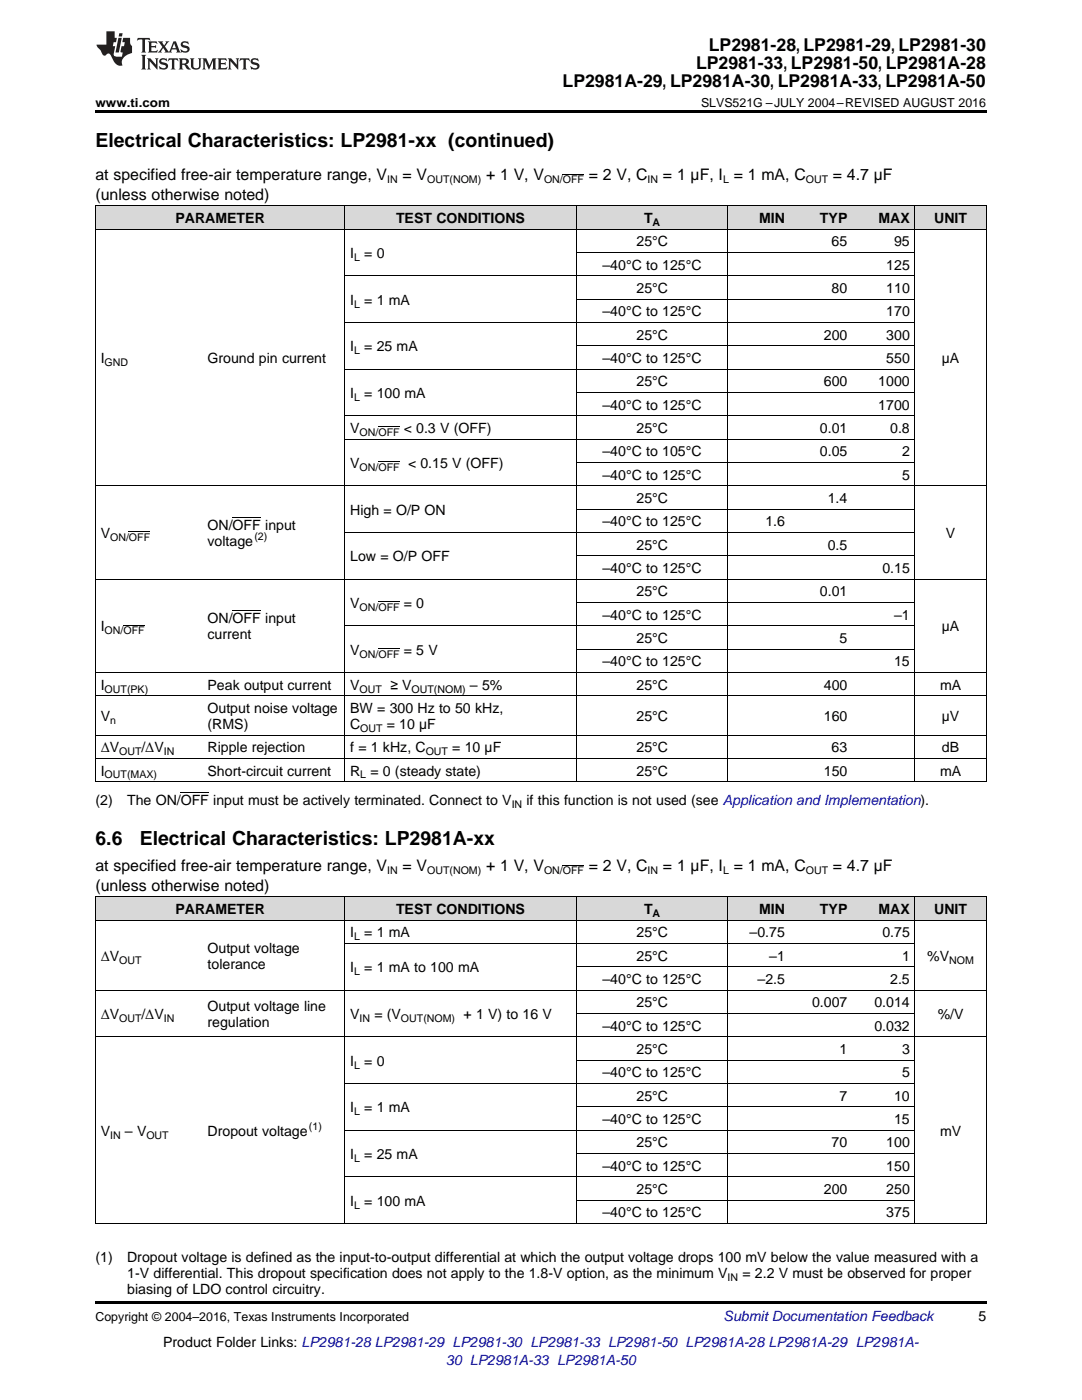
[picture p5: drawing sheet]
<svg xmlns="http://www.w3.org/2000/svg" width="216mm" height="279mm" viewBox="0 0 216 279" stroke-linecap="round" stroke-linejoin="round" font-family="sans-serif">
<defs><g id="words">
<g font-size="3.9">
<text x="19" y="29.3">Electrical Characteristics: LP2981-xx (continued)</text>
<text x="19" y="168.7">6.6</text>
<text x="27.9" y="168.7">Electrical Characteristics: LP2981A-xx</text>
</g>
<g font-size="3.5">
<text x="141.4" y="10.2">LP2981-28, LP2981-29, LP2981-30</text>
<text x="112.3" y="17.3">LP2981A-29, LP2981A-30, LP2981A-33, LP2981A-50</text>
<text x="138.9" y="13.8">LP2981-33, LP2981-50, LP2981A-28</text>
</g>
<g font-size="3.2">
<text x="19" y="36">at specified free-air temperature range, V</text>
<text x="80.3" y="36">= V</text>
<text x="97" y="36">+ 1 V, V</text>
<text x="117.5" y="36">= 2 V, C</text>
<text x="132.3" y="36">= 1 µF, I = 1 mA, C</text>
<text x="166.2" y="36">= 4.7 µF</text>
<text x="19" y="39.9">(unless otherwise noted)</text>
<text x="19" y="173.9">at specified free-air temperature range, V</text>
<text x="80.3" y="173.9">= V</text>
<text x="97" y="173.9">+ 1 V, V</text>
<text x="117.5" y="173.9">= 2 V, C</text>
<text x="132.3" y="173.9">= 1 µF, I = 1 mA, C</text>
<text x="166.2" y="173.9">= 4.7 µF</text>
<text x="19" y="177.8">(unless otherwise noted)</text>
</g>
<g font-size="2.8">
<text x="35" y="44.5">PARAMETER</text>
<text x="79" y="44.5">TEST CONDITIONS</text>
<text x="128.5" y="44.5">T</text>
<text x="151.5" y="44.5">MIN</text>
<text x="163.6" y="44.5">TYP</text>
<text x="175.3" y="44.5">MAX</text>
<text x="186.4" y="44.5">UNIT</text>
<text x="69.9" y="51.5">I</text>
<text x="72.7" y="51.5">= 0</text>
<text x="120.2" y="53.8">–40°C to 125°C</text>
<text x="127" y="49.2">25°C</text>
<text x="165.9" y="49.2">65</text>
<text x="176.8" y="53.8">125</text>
<text x="178.4" y="49.2">95</text>
<text x="127" y="58.5">25°C</text>
<text x="165.9" y="58.5">80</text>
<text x="176.8" y="58.5">110</text>
<text x="69.9" y="60.8">I</text>
<text x="72.7" y="60.8">= 1 mA</text>
<text x="120.2" y="63.1">–40°C to 125°C</text>
<text x="176.8" y="63.1">170</text>
<text x="69.9" y="70.1">I</text>
<text x="72.7" y="70.1">= 25 mA</text>
<text x="127" y="67.8">25°C</text>
<text x="164.4" y="67.8">200</text>
<text x="176.8" y="67.8">300</text>
<text x="20.1" y="72.5">I</text>
<text x="41.4" y="72.5">Ground pin current</text>
<text x="120.2" y="72.5">–40°C to 125°C</text>
<text x="127" y="77.1">25°C</text>
<text x="164.4" y="77.1">600</text>
<text x="175.3" y="77.1">1000</text>
<text x="176.8" y="72.5">550</text>
<text x="187.9" y="72.5">µA</text>
<text x="69.9" y="79.4">I</text>
<text x="72.7" y="79.4">= 100 mA</text>
<text x="120.2" y="81.8">–40°C to 125°C</text>
<text x="175.3" y="81.8">1700</text>
<text x="69.9" y="86.4">V</text>
<text x="80.6" y="86.4">&lt; 0.3 V (OFF)</text>
<text x="127" y="86.4">25°C</text>
<text x="163.6" y="86.4">0.01</text>
<text x="177.6" y="86.4">0.8</text>
<text x="69.9" y="93.4">V</text>
<text x="81.4" y="93.4">&lt; 0.15 V (OFF)</text>
<text x="120.2" y="91.1">–40°C to 105°C</text>
<text x="120.2" y="95.7">–40°C to 125°C</text>
<text x="163.6" y="91.1">0.05</text>
<text x="180" y="91.1">2</text>
<text x="180" y="95.7">5</text>
<text x="127" y="100.4">25°C</text>
<text x="165.2" y="100.4">1.4</text>
<text x="20.1" y="107.4">V</text>
<text x="41.4" y="105.8">ON/OFF input</text>
<text x="69.9" y="102.7">High = O/P ON</text>
<text x="120.2" y="105.1">–40°C to 125°C</text>
<text x="152.7" y="105.1">1.6</text>
<text x="188.7" y="107.4">V</text>
<text x="41.4" y="109">voltage</text>
<text x="69.9" y="112">Low = O/P OFF</text>
<text x="127" y="109.7">25°C</text>
<text x="165.2" y="109.7">0.5</text>
<text x="120.2" y="114.4">–40°C to 125°C</text>
<text x="127" y="119">25°C</text>
<text x="163.6" y="119">0.01</text>
<text x="176.1" y="114.4">0.15</text>
<text x="41.4" y="124.4">ON/OFF input</text>
<text x="69.9" y="121.4">V</text>
<text x="80.6" y="121.4">= 0</text>
<text x="120.2" y="123.7">–40°C to 125°C</text>
<text x="178.4" y="123.7">–1</text>
<text x="20.1" y="126">I</text>
<text x="41.4" y="127.6">current</text>
<text x="69.9" y="130.7">V</text>
<text x="80.6" y="130.7">= 5 V</text>
<text x="127" y="128.3">25°C</text>
<text x="167.5" y="128.3">5</text>
<text x="187.9" y="126">µA</text>
<text x="20.1" y="137.7">I</text>
<text x="41.4" y="137.7">Peak output current</text>
<text x="69.9" y="137.7">V</text>
<text x="77.9" y="137.7">≥ V</text>
<text x="93.8" y="137.7">– 5%</text>
<text x="120.2" y="133">–40°C to 125°C</text>
<text x="127" y="137.7">25°C</text>
<text x="164.4" y="137.7">400</text>
<text x="178.4" y="133">15</text>
<text x="187.6" y="137.7">mA</text>
<text x="20.1" y="143.9">V</text>
<text x="41.4" y="142.3">Output noise voltage</text>
<text x="69.9" y="142.3">BW = 300 Hz to 50 kHz,</text>
<text x="127" y="143.9">25°C</text>
<text x="164.4" y="143.9">160</text>
<text x="187.9" y="143.9">µV</text>
<text x="41.4" y="145.5">(RMS)</text>
<text x="69.9" y="145.5">C</text>
<text x="77.2" y="145.5">= 10 µF</text>
<text x="20.1" y="150.1">ΔV</text>
<text x="20.1" y="154.8">I</text>
<text x="28.2" y="150.1">/ΔV</text>
<text x="41.4" y="150.1">Ripple rejection</text>
<text x="41.4" y="154.8">Short-circuit current</text>
<text x="69.9" y="150.1">f = 1 kHz, C</text>
<text x="69.9" y="154.8">R</text>
<text x="73.9" y="154.8">= 0 (steady state)</text>
<text x="90.2" y="150.1">= 10 µF</text>
<text x="127" y="150.1">25°C</text>
<text x="127" y="154.8">25°C</text>
<text x="164.4" y="154.8">150</text>
<text x="165.9" y="150.1">63</text>
<text x="187.6" y="154.8">mA</text>
<text x="188" y="150.1">dB</text>
<text x="19" y="160.7">(2)</text>
<text x="25.4" y="160.7">The ON/OFF input must be actively terminated. Connect to V</text>
<text x="105.1" y="160.7">if this function is not used (see Application and Implementation).</text>
<text x="35" y="182.4">PARAMETER</text>
<text x="79" y="182.4">TEST CONDITIONS</text>
<text x="128.5" y="182.4">T</text>
<text x="151.5" y="182.4">MIN</text>
<text x="163.6" y="182.4">TYP</text>
<text x="175.3" y="182.4">MAX</text>
<text x="186.4" y="182.4">UNIT</text>
<text x="20.1" y="191.7">ΔV</text>
<text x="41.4" y="190.1">Output voltage</text>
<text x="69.9" y="187.1">I</text>
<text x="72.7" y="187.1">= 1 mA</text>
<text x="127" y="187.1">25°C</text>
<text x="127" y="191.7">25°C</text>
<text x="149.6" y="187.1">–0.75</text>
<text x="153.5" y="191.7">–1</text>
<text x="176.1" y="187.1">0.75</text>
<text x="180" y="191.7">1</text>
<text x="185" y="191.7">%V</text>
<text x="41.4" y="193.3">tolerance</text>
<text x="69.9" y="194.1">I</text>
<text x="72.7" y="194.1">= 1 mA to 100 mA</text>
<text x="120.2" y="196.4">–40°C to 125°C</text>
<text x="151.2" y="196.4">–2.5</text>
<text x="177.6" y="196.4">2.5</text>
<text x="20.1" y="203.4">ΔV</text>
<text x="28.2" y="203.4">/ΔV</text>
<text x="41.4" y="201.8">Output voltage line</text>
<text x="69.9" y="203.4">V</text>
<text x="74.7" y="203.4">= (V</text>
<text x="92.5" y="203.4">+ 1 V) to 16 V</text>
<text x="127" y="201">25°C</text>
<text x="162" y="201">0.007</text>
<text x="174.5" y="201">0.014</text>
<text x="187.1" y="203.4">%/V</text>
<text x="41.4" y="205">regulation</text>
<text x="120.2" y="205.7">–40°C to 125°C</text>
<text x="174.5" y="205.7">0.032</text>
<text x="69.9" y="212.7">I</text>
<text x="72.7" y="212.7">= 0</text>
<text x="120.2" y="215">–40°C to 125°C</text>
<text x="127" y="210.4">25°C</text>
<text x="167.5" y="210.4">1</text>
<text x="180" y="210.4">3</text>
<text x="180" y="215">5</text>
<text x="127" y="219.7">25°C</text>
<text x="167.5" y="219.7">7</text>
<text x="178.4" y="219.7">10</text>
<text x="20.1" y="226.7">V</text>
<text x="24.9" y="226.7">– V</text>
<text x="41.4" y="226.7">Dropout voltage</text>
<text x="69.9" y="222">I</text>
<text x="72.7" y="222">= 1 mA</text>
<text x="120.2" y="224.3">–40°C to 125°C</text>
<text x="178.4" y="224.3">15</text>
<text x="187.6" y="226.7">mV</text>
<text x="69.9" y="231.3">I</text>
<text x="72.7" y="231.3">= 25 mA</text>
<text x="120.2" y="233.6">–40°C to 125°C</text>
<text x="127" y="229">25°C</text>
<text x="165.9" y="229">70</text>
<text x="176.8" y="229">100</text>
<text x="176.8" y="233.6">150</text>
<text x="127" y="238.3">25°C</text>
<text x="164.4" y="238.3">200</text>
<text x="176.8" y="238.3">250</text>
<text x="69.9" y="240.6">I</text>
<text x="72.7" y="240.6">= 100 mA</text>
<text x="120.2" y="243">–40°C to 125°C</text>
<text x="176.8" y="243">375</text>
<text x="19" y="251.9">(1)</text>
<text x="25.4" y="251.9">Dropout voltage is defined as the input-to-output differential at which the output voltage drops 100 mV below the value measured with a</text>
<text x="25.4" y="255.1">1-V differential. This dropout specification does not apply to the 1.8-V option, as the minimum V</text>
<text x="148.2" y="255.1">= 2.2 V must be observed for proper</text>
<text x="25.4" y="258.2">biasing of LDO control circuitry.</text>
<text x="195.3" y="263.6">5</text>
<text x="32.6" y="268.9">Product Folder Links: LP2981-28 LP2981-29 LP2981-30 LP2981-33 LP2981-50 LP2981A-28 LP2981A-29 LP2981A-</text>
</g>
<g font-size="2.8" fill="#0000c8">
<text x="144.4" y="263.6">Submit Documentation Feedback</text>
<text x="89" y="272.4">30 LP2981A-33 LP2981A-50</text>
</g>
<g font-size="2.5">
<text x="19" y="21.4">www.ti.com</text>
<text x="139.9" y="21.4">SLVS521G –JULY 2004–REVISED AUGUST 2016</text>
<text x="19" y="263.6">Copyright © 2004–2016, Texas Instruments Incorporated</text>
</g>
<g font-size="2.1">
<text x="77.3" y="36.6">IN</text>
<text x="85.2" y="36.6">OUT(NOM)</text>
<text x="108.5" y="36.6">ON/OFF</text>
<text x="129.2" y="36.6">IN</text>
<text x="144.3" y="36.6">L</text>
<text x="160.8" y="36.6">OUT</text>
<text x="130.2" y="45.1">A</text>
<text x="70.7" y="52.1">L</text>
<text x="70.7" y="61.4">L</text>
<text x="70.7" y="70.7">L</text>
<text x="20.9" y="73">GND</text>
<text x="70.7" y="80">L</text>
<text x="71.8" y="87">ON/OFF</text>
<text x="71.8" y="94">ON/OFF</text>
<text x="22" y="107.9">ON/OFF</text>
<text x="50.8" y="107.8">(2)</text>
<text x="71.8" y="121.9">ON/OFF</text>
<text x="20.9" y="126.6">ON/OFF</text>
<text x="71.8" y="131.2">ON/OFF</text>
<text x="20.9" y="138.2">OUT(PK)</text>
<text x="71.8" y="138.2">OUT</text>
<text x="82.1" y="138.2">OUT(NOM)</text>
<text x="22" y="144.5">n</text>
<text x="71.9" y="146">OUT</text>
<text x="20.9" y="155.4">OUT(MAX)</text>
<text x="23.8" y="150.7">OUT</text>
<text x="32.7" y="150.7">IN</text>
<text x="71.9" y="155.4">L</text>
<text x="84.9" y="150.7">OUT</text>
<text x="102.1" y="161.2">IN</text>
<text x="77.3" y="174.5">IN</text>
<text x="85.2" y="174.5">OUT(NOM)</text>
<text x="108.5" y="174.5">ON/OFF</text>
<text x="129.2" y="174.5">IN</text>
<text x="144.3" y="174.5">L</text>
<text x="160.8" y="174.5">OUT</text>
<text x="130.2" y="183">A</text>
<text x="70.7" y="187.6">L</text>
<text x="23.8" y="192.3">OUT</text>
<text x="70.7" y="194.6">L</text>
<text x="189.4" y="192.3">NOM</text>
<text x="23.8" y="203.9">OUT</text>
<text x="32.7" y="203.9">IN</text>
<text x="71.8" y="203.9">IN</text>
<text x="80" y="203.9">OUT(NOM)</text>
<text x="70.7" y="213.3">L</text>
<text x="22" y="227.2">IN</text>
<text x="29.2" y="227.2">OUT</text>
<text x="61.6" y="225.5">(1)</text>
<text x="70.7" y="222.6">L</text>
<text x="70.7" y="231.9">L</text>
<text x="70.7" y="241.2">L</text>
<text x="145.2" y="255.6">IN</text>
</g>
</g></defs>
<g fill="#d8d8d8">
<path d="M19 179h21.4v4.7h-21.4z"/>
<path d="M40.4 179h28.4v4.7h-28.4z"/>
<path d="M68.8 179h23.1v4.7h-23.1z"/>
<path d="M91.9 179h23.1v4.7h-23.1z"/>
<path d="M115 179h30.3v4.7h-30.3z"/>
<path d="M145.3 179h12.4v4.7h-12.4z"/>
<path d="M157.7 179h12.5v4.7h-12.5z"/>
<path d="M170.2 179h12.4v4.7h-12.4z"/>
<path d="M182.6 179h14.2v4.7h-14.2z"/>
<path d="M19 41.1h21.4v4.7h-21.4z"/>
<path d="M40.4 41.1h28.4v4.7h-28.4z"/>
<path d="M68.8 41.1h23.1v4.7h-23.1z"/>
<path d="M91.9 41.1h23.1v4.7h-23.1z"/>
<path d="M115 41.1h30.3v4.7h-30.3z"/>
<path d="M145.3 41.1h12.4v4.7h-12.4z"/>
<path d="M157.7 41.1h12.5v4.7h-12.5z"/>
<path d="M170.2 41.1h12.4v4.7h-12.4z"/>
<path d="M182.6 41.1h14.2v4.7h-14.2z"/>
</g>
<path d="M19 22h177.8v.5h-177.8zM19 259.7h177.8v.5h-177.8z" fill="#000"/>
<g fill="none" stroke="#000" stroke-width=".2">
<path d="M19 41.1h177.8v115M19 45.7h177.8M19.1 41.1v115M68.8 41.1v115M68.8 55.1h113.8M115 41.1v115M115 59.7h67.6M115 50.4h67.6M145.2 41.1v115M182.5 41.1v115M68.8 73.7h113.8M68.8 64.4h113.8"/>
<path d="M115 78.3h67.6M115 69h67.6M19 97h177.8M68.8 87.6h113.8M68.8 83h113.8M115 92.3h67.6M19 115.6h177.8M68.8 106.3h113.8M115 110.9h67.6M115 101.6h67.6M19 138.9h177.8M19 134.2h177.8"/>
<path d="M68.8 124.9h113.8M115 129.6h67.6M115 120.2h67.6M19 156h177.8M19 151.4h177.8M19 146.7h177.8M19 179h177.8v65.2M19.1 179v65.2M68.8 179v65.2M115 179v65.2M145.2 179v65.2M182.5 179v65.2"/>
<path d="M19 197.6h177.8M19 183.6h177.8M68.8 188.3h113.8M115 193h67.6M19 206.9h177.8M68.8 216.2h113.8M115 211.6h67.6M115 202.3h67.6M68.8 234.9h113.8M68.8 225.5h113.8M115 239.5h67.6M115 230.2h67.6"/>
<path d="M115 220.9h67.6M19 244.2h177.8"/>
</g>
<g fill="#231f20">
<path d="M27.5 7.6l-.1 .5 .4-.2h.6v.1v2.1l-.2 .4h1l-.3-.4v-2.1l.1-.1h.5l.5 .2-.2-.5zM29.5 8.3l.2 .3v1.5l-.2 .4h1.8l.2-.6a1.04 1.04 0 0 1-1.3 .2v-.7h.6l.3 .2v-.6l-.3 .2h-.6v-.6l.8-.1 .4 .3-.2-.5zM31.5 8.3l.9 1.1-.9 1.1h.8l-.2-.2 .5-.7 .4 .7-.2 .2h1.5l-.1-.2 .1-.4h.9l.1 .4-.2 .2h1l-.3-.3-.7-1.9h-.5l-.9 2-.8-1 .9-1h-.8l.1 .3-.3 .5-.4-.6 .2-.2zM34.7 8.6l.4 1h-.7zM36.3 8.4a.63 .63 0 0 0-.2 .7 .63 .63 0 0 0 .6 .4l.6 .2 .1 .2a.75 .75 0 0 1-.7 .4 .75 .75 0 0 1-.6-.5l.1 .7 .1-.1a1.11 1.11 0 0 0 1.5-.6 1.13 1.13 0 0 0-1.2-.8l-.1-.4a1.04 1.04 0 0 1 1.2 .2l-.2-.5-.1 .1-.5-.2zM28.2 10.9l.2 .4v2.2l-.2 .4h1l-.3-.4v-2.2l.3-.4zM29.3 11.6l.3 .4v1.5l-.3 .4h.8l-.2-.4v-1.3l1.5 1.7v-1.9l.2-.4h-.7l.2 .4v.9l-1.1-1.3zM32 11.8a.62 .62 0 0 0-.2 .7 .62 .62 0 0 0 .6 .4l.6 .1 .1 .3a.76 .76 0 0 1-.7 .3 .76 .76 0 0 1-.6-.4l.1 .7 .1-.1a1.11 1.11 0 0 0 1.5-.6 1.13 1.13 0 0 0-1.2-.8l-.1-.4a1.04 1.04 0 0 1 1.2 .2l-.2-.6-.1 .1-.5-.1zM33.7 11.6l-.2 .6a.61 .61 0 0 1 .8-.3v1.6l-.2 .4h.9l-.2-.4v-1.6a.63 .63 0 0 1 .8 .3l-.2-.6zM35.6 11.6l.3 .4v1.5l-.3 .4h1l-.2-.2v-.8l.5 .2a.76 .76 0 0 0 1.2 .7l-1-1a.58 .58 0 0 0 .6-.5 .58 .58 0 0 0-.5-.6zM36.4 11.9h.1a.45 .45 0 0 1 .5 .1 .45 .45 0 0 1 .1 .5l-.7 .2zM37.9 11.6l.2 .2a2.17 2.17 0 0 0 .3 1.9 .99 .99 0 0 0 1.6-.6v-1.1l.2-.4h-.7l.2 .2a1.92 1.92 0 0 1-.2 1.8 .6 .6 0 0 1-.9-.5v-1.1l.2-.4zM40.4 11.6l.2 .4v1.5l-.2 .4h.7l-.2-.4v-1.4l.8 1.8 .8-1.8v1.4l-.2 .4h.9l-.2-.4v-1.5l.2-.4h-.8l-.6 1.5-.6-1.5zM43.4 11.6l.2 .4v1.5l-.2 .4h1.8l.2-.6a1.04 1.04 0 0 1-1.3 .1v-.6h.5l.4 .2v-.6l-.4 .2h-.5v-.7h.8l.3 .3-.1-.6zM45.5 11.6l.2 .4v1.5l-.2 .4h.7l-.2-.4v-1.3l1.5 1.7v-1.9l.2-.4h-.7l.2 .4v.9l-1.1-1.3zM47.9 11.6l-.1 .6a.61 .61 0 0 1 .8-.3v1.6l-.3 .4h1l-.3-.4 .1-1.6a.63 .63 0 0 1 .7 .3l-.1-.6zM50.2 11.8a.62 .62 0 0 0-.2 .7 .62 .62 0 0 0 .6 .4l.6 .1 .2 .3a.76 .76 0 0 1-.8 .3 .76 .76 0 0 1-.6-.4l.1 .7 .2-.1a1.11 1.11 0 0 0 1.5-.6 1.13 1.13 0 0 0-1.3-.8l-.1-.4a1.04 1.04 0 0 1 1.2 .2l-.1-.6-.2 .1-.5-.1z"/>
<path d="M21.2 6.3v2.6h-1.9l.1 .4 .7 .9a.91 .91 0 0 0 1 .8 .56 .56 0 0 1 .5-.3 .56 .56 0 0 1 .5 .3l.4 .8a1.53 1.53 0 0 0 1.9 1.2 1.54 1.54 0 0 1 1-2.1l.9-.3v-1.4a1.52 1.52 0 0 1-.3-1.6h-1.4l-.2 .8h.5l-.2 .8h-.4l-.2 1v.2l.4 .1-.2 .8a1.93 1.93 0 0 1-1.6-.3l.3-1.8h-.5l.2-.8h.4l.2-.8h-.4v-1.3zM23.6 7.6l-.6 2.9h.7l.6-2.9zM23.8 6.6l-.1 .7h.6l.2-.7z"/>
</g>
<path d="M112.3 34.9h4.2M75.5 92.2h4.2M75.5 85.2h4.2M25.7 106.1h4.3M46.4 103.3h5.7M24.6 124.8h4.3M46.4 121.9h5.7M75.5 129.4h4.2M75.5 120.1h4.2M36.1 158.2h5.6M112.3 172.8h4.2" fill="none" stroke="#000" stroke-width=".2"/>
<use href="#words"/>
</svg>
